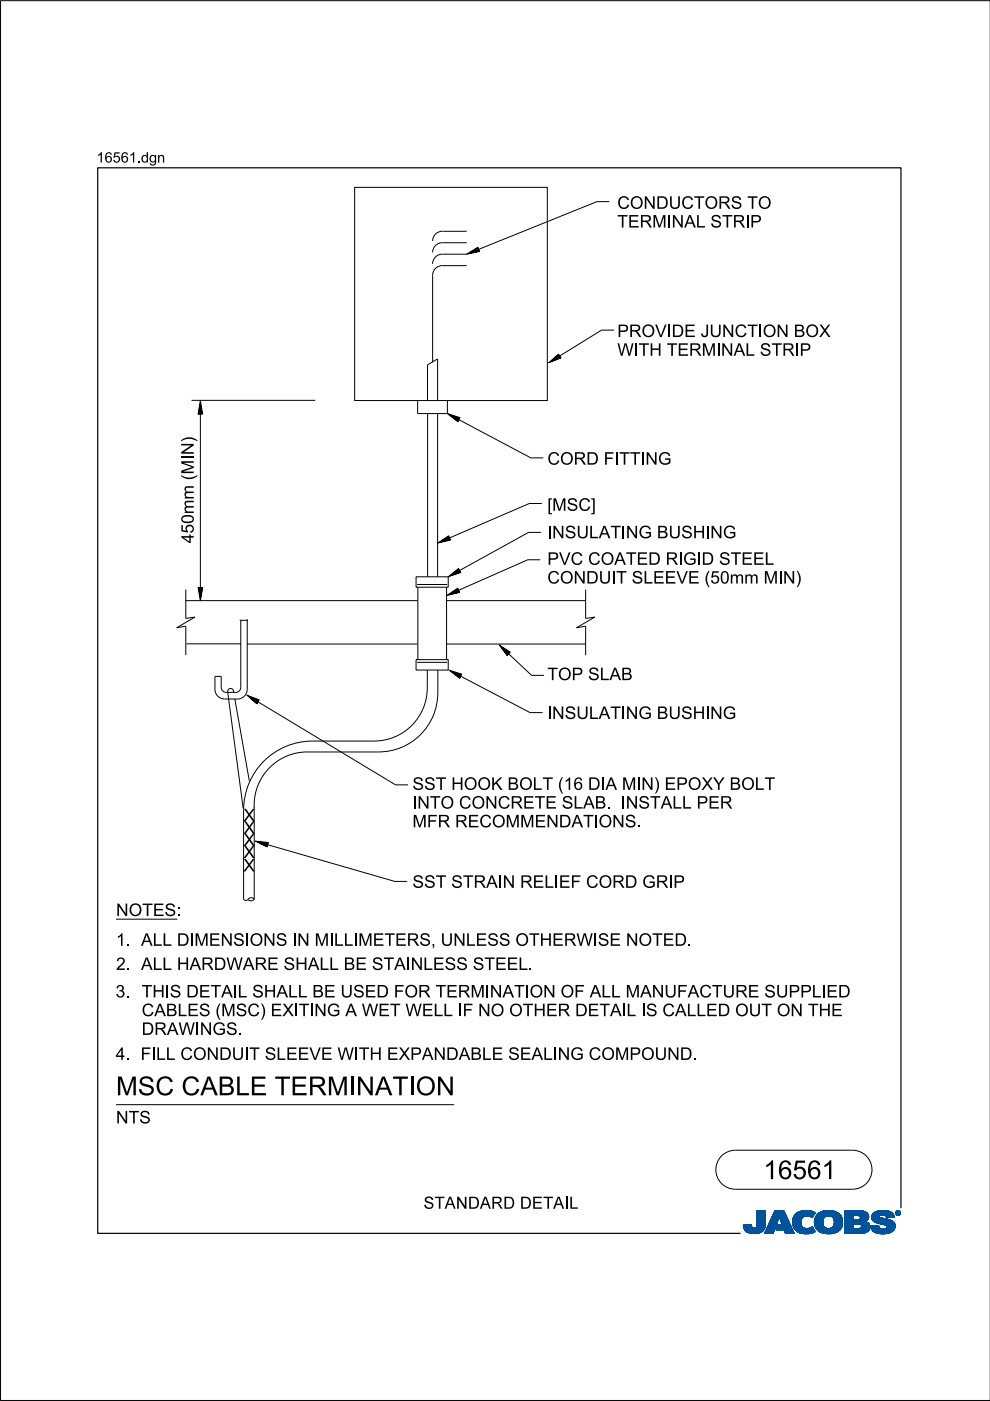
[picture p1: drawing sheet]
<svg xmlns="http://www.w3.org/2000/svg" width="210mm" height="297mm" viewBox="0 0 210 297" stroke-linecap="round" stroke-linejoin="round" font-family="sans-serif">
<defs><g id="words">
<g font-size="4">
<text x="24.6" y="232.2">M</text>
<text x="29.2" y="232.2">SC CABLE TERM</text>
<text x="73.9" y="232.2">I</text>
<text x="79.5" y="232.2">ATI</text>
<text x="88.1" y="232.2">ON</text>
<text x="161.9" y="250">16561</text>
</g>
<g font-size="2.6">
<text x="130.9" y="44.3">CON</text>
<text x="139.1" y="44.3">DUCTORS TO</text>
<text x="130.9" y="48.2">TERM</text>
<text x="141.4" y="48.2">I</text>
<text x="145.1" y="48.2">ALSTRI</text>
<text x="159.1" y="48.2">P</text>
<text x="130.9" y="71.5">PROVI</text>
<text x="142.4" y="71.5">DE JUN</text>
<text x="155.8" y="71.5">CTI</text>
<text x="161.7" y="71.5">ON</text>
<text x="168.3" y="71.5">BOX</text>
<text x="135.4" y="75.4">TH</text>
<text x="141.4" y="75.4">TERM</text>
<text x="151.8" y="75.4">I</text>
<text x="155.5" y="75.4">ALSTRI</text>
<text x="169.5" y="75.4">P</text>
<text x="116.1" y="98.5">CORD FI</text>
<text x="131.3" y="98.5">TTI</text>
<text x="136.8" y="98.5">N</text>
<text x="139.5" y="98.5">G</text>
<text x="116" y="108.3">[</text>
<text x="117.1" y="108.3">M</text>
<text x="120.2" y="108.3">SC]</text>
<text x="41.1" y="115.2" transform="rotate(-90 41.1 115.2)">450mm (MIN)</text>
<text x="116" y="114.1">I</text>
<text x="116" y="119.8">PVC COATED RI</text>
<text x="119.7" y="114.1">SULATI</text>
<text x="132.7" y="114.1">N</text>
<text x="135.4" y="114.1">G BUSH</text>
<text x="144.8" y="119.8">GI</text>
<text x="148.7" y="119.8">D STEEL</text>
<text x="149.6" y="114.1">I</text>
<text x="153.3" y="114.1">G</text>
<text x="116" y="123.7">CON</text>
<text x="124.3" y="123.7">DUI</text>
<text x="130.6" y="123.7">T SLEEVE (</text>
<text x="150.6" y="123.7">50mm M</text>
<text x="165" y="123.7">I</text>
<text x="168.7" y="123.7">)</text>
<text x="116" y="144.2">TOP SLAB</text>
<text x="116" y="152.4">I</text>
<text x="119.7" y="152.4">SULATI</text>
<text x="132.7" y="152.4">N</text>
<text x="135.4" y="152.4">G BUSH</text>
<text x="149.5" y="152.4">I</text>
<text x="153.2" y="152.4">G</text>
<text x="87.4" y="167.5">SST H</text>
<text x="98.3" y="167.5">OOK BOLT (</text>
<text x="119.5" y="167.5">16DI</text>
<text x="128.4" y="167.5">A M</text>
<text x="134.9" y="167.5">I</text>
<text x="138.6" y="167.5">)EPOXY BOLT</text>
<text x="87.4" y="171.4">I</text>
<text x="91.1" y="171.4">TO CON</text>
<text x="105.5" y="171.4">CRETE SLAB.I</text>
<text x="132.7" y="171.4">N</text>
<text x="135.4" y="171.4">STALLPER</text>
<text x="51.6" y="174.1">X</text>
<text x="51.6" y="176.8">X</text>
<text x="51.6" y="179.4">X</text>
<text x="87.4" y="175.4">M</text>
<text x="90.5" y="175.4">FR RECOM</text>
<text x="110.3" y="175.4">M</text>
<text x="113.3" y="175.4">EN</text>
<text x="118.5" y="175.4">DATI</text>
<text x="126.9" y="175.4">ON</text>
<text x="132.5" y="175.4">S.</text>
<text x="51.6" y="184.8">X</text>
<text x="51.6" y="181.9">X</text>
<text x="87.4" y="188.2">SST STRAI</text>
<text x="106.6" y="188.2">N</text>
<text x="110.3" y="188.2">RELI</text>
<text x="118.5" y="188.2">EF CORD GRI</text>
<text x="142.8" y="188.2">P</text>
<text x="24.6" y="194.2">N</text>
<text x="27.3" y="194.2">OTES:</text>
<text x="24.6" y="200.5">1. ALLDI</text>
<text x="41.2" y="200.5">M</text>
<text x="44.3" y="200.5">EN</text>
<text x="49.4" y="200.5">SI</text>
<text x="52.9" y="200.5">ON</text>
<text x="63" y="200.5">N</text>
<text x="66.7" y="200.5">M</text>
<text x="70.8" y="200.5">L</text>
<text x="76" y="200.5">M</text>
<text x="79" y="200.5">ETERS,UN</text>
<text x="98.8" y="200.5">LESS OTH</text>
<text x="117.1" y="200.5">ERW I</text>
<text x="126.7" y="200.5">SE N</text>
<text x="135.4" y="200.5">OTED.</text>
<text x="24.6" y="205.7">2. ALLH</text>
<text x="40.2" y="205.7">ARDW ARE SH</text>
<text x="65.3" y="205.7">ALLBE STAI</text>
<text x="87.1" y="205.7">N</text>
<text x="89.7" y="205.7">LESS STEEL.</text>
<text x="24.5" y="211.5">3. TH</text>
<text x="30" y="215.4">CABLES (</text>
<text x="35" y="211.5">I</text>
<text x="36" y="211.5">S DETAI</text>
<text x="46.9" y="215.4">M</text>
<text x="50" y="215.4">SC)EXI</text>
<text x="50.4" y="211.5">LSH</text>
<text x="58.6" y="211.5">ALLBE USED FOR TERM</text>
<text x="63.3" y="215.4">TI</text>
<text x="66.6" y="215.4">N</text>
<text x="69.3" y="215.4">G A W ET W ELLI</text>
<text x="98.1" y="215.4">F N</text>
<text x="102.8" y="211.5">I</text>
<text x="104.1" y="215.4">O OTH</text>
<text x="106.5" y="211.5">ATI</text>
<text x="112.3" y="211.5">ON</text>
<text x="115.8" y="215.4">ER DETAI</text>
<text x="118.9" y="211.5">OF ALLM</text>
<text x="132.8" y="215.4">LI</text>
<text x="135.7" y="211.5">AN</text>
<text x="136.9" y="215.4">S CALLED OUT ON</text>
<text x="140.9" y="211.5">UFACTURE SUPPLI</text>
<text x="171.3" y="215.4">TH</text>
<text x="175.2" y="211.5">ED</text>
<text x="176.2" y="215.4">E</text>
<text x="30" y="219.4">DRAW I</text>
<text x="42.4" y="219.4">N</text>
<text x="45" y="219.4">GS.</text>
<text x="24.5" y="224.7">4. FILCON</text>
<text x="33.1" y="224.7">L</text>
<text x="46.5" y="224.7">DUI</text>
<text x="52.8" y="224.7">T SLEEVE W I</text>
<text x="76.1" y="224.7">TH</text>
<text x="82" y="224.7">EXPAN</text>
<text x="94.6" y="224.7">DABLE SEALI</text>
<text x="118.2" y="224.7">N</text>
<text x="120.9" y="224.7">G COM</text>
<text x="133.5" y="224.7">POUN</text>
<text x="144.1" y="224.7">D.</text>
<text x="24.6" y="238.2">N</text>
<text x="27.3" y="238.2">TS</text>
<text x="89.8" y="256.3">STAN</text>
<text x="99.2" y="256.3">DARD DETAI</text>
<text x="120.6" y="256.3">L</text>
</g>
<g font-size="2.2">
<text x="20.5" y="34.5">16561.</text>
<text x="29.9" y="34.5">dgn</text>
</g>
</g></defs>
<g fill="none" stroke="#00539a" stroke-width=".21">
<path d="M157.6 259.8h1.7M157.6 259.9h1.7M157.6 259.9l1.7 .1M157.6 260h1.8M158.1 259.7h1.2M159.3 259.7h-1.7l.1 .7M159.3 259.7h-.9M159.3 259.7l.1 .3M159.4 260l.1 .3M160.4 260l-.2 .3h2M160.5 259.6h1.8M160.5 259.6l-.1 .4"/>
<path d="M160.5 259.7h1.8M160.5 256.7v2.9M160.5 256.9h1.8M160.5 257.5h1.8M160.5 256.7h1.8v2.7M160.5 256.8h1.8M160.5 256.8l1.8 .1M160.5 256.9l1.8 .1M160.5 257h1.8M160.5 257.1h1.8M160.5 257.2h1.8M160.5 257.2l1.8 .1"/>
<path d="M160.5 257.3h1.8M160.5 257.4h1.8M160.5 257.4l1.8 .1M160.5 257.6h1.8M160.5 257.6l1.8 .1M160.5 257.7h1.8M160.5 257.8h1.8M160.5 257.9h1.8M160.5 258h1.8M160.5 258.1h1.8M160.5 258.1l1.8 .1M160.5 258.2h1.8"/>
<path d="M160.5 258.3h1.8M160.5 258.3l1.8 .1M160.5 258.4h1.8M160.5 258.5h1.8M160.5 258.5l1.8 .1M160.5 258.6h1.8M160.5 258.6l1.8 .1M160.5 258.7h1.8M160.5 258.8h1.8M160.5 258.9h1.8M160.5 259h1.8M160.5 259.1h1.8"/>
<path d="M160.5 259.2h1.8M160.5 259.3h1.8M160.5 259.8h1.8M162.2 260h-1.8M162.2 259.9v.3M162.2 259.9h-1.8M162.2 259.8h-1.7M162.3 259.4l-.1 .5M162.3 259.4v-2.7h-1.8v2.9M162.3 259.5h-1.8M162.3 259.6h-1.8M162.3 256.7l-1.8 .1"/>
<path d="M162.3 259.4h-1.8M163.7 258.1h3.1M163.7 258h3.1M163.7 257.9h3M163.8 257.8h2.9M163.8 257.7h2.9M163.8 257.7h2.8M163.9 257.6h2.7M163.9 257.5h2.7M164 257.4h2.5M164 257.3h2.5M164.1 257.2h2.3"/>
<path d="M164.1 257.1h2.3M164.1 257h2.3M164.2 257h2.1M164.2 256.9h2.1M164.2 256.8h2.1M164.3 256.7h1.9l2.2 4.8h-1.9l-.3-.8h-1.7l.4-1h1l-.7-1.7-1.3 3.5h-1.8zM164.5 260h-1.7M164.5 259.9l-1.7 .1M164.5 259.9h-1.7M164.5 259.8l-1.7 .1M164.6 259.8h-1.7M164.6 259.7l-1.7 .1"/>
<path d="M164.6 259.7h-1.7M164.6 259.6h-1.7M164.6 259.5l-1.6 .1M164.7 259.5h-1.7M164.7 259.4l-1.7 .1M164.7 259.4h-1.7M164.7 259.3l-1.6 .1M164.7 259.3h-1.6M164.8 259.2l-1.7 .1M164.8 259.2h-1.7M164.8 259.1l-1.6 .1M164.8 260h2.9"/>
<path d="M164.8 259.1h-1.6M164.8 259.9h2.9M164.8 259l-1.6 .1M164.9 259.9h2.7M164.9 259h-1.7M164.9 259.8h2.7M164.9 258.9h-1.6M164.9 258.8h-1.6M164.9 259.7h2.7M164.9 259.7l-.4 1 3.6 .1M165 258.7h-1.6M165 258.6l-1.6 .1"/>
<path d="M165 258.6h-1.6M165 258.5l-1.6 .1M165 258.5h-1.6M165.1 258.4l-1.6 .1M165.1 258.4h-1.6M165.1 258.3l-1.6 .1M165.1 258.3h-1.6M165.1 258.2l-1.5 .1M165.1 258.2h-1.5M165.2 258.1l-1.6 .1M165.2 258.1h-1.6M165.2 258l.7 1.7h-1"/>
<path d="M165.2 258l.7 1.7M165.3 258.1h1.5M165.3 258.1l1.6 .1M165.3 258.2h1.6M165.3 258.2l1.6 .1M165.3 258.3h1.6M165.4 258.3l1.6 .1M165.4 258.4h1.6M165.4 258.4l1.6 .1M165.4 258.5h1.6M165.4 258.5l1.7 .1M165.4 258.6h1.7"/>
<path d="M165.5 258.6l1.6 .1M165.5 258.7h1.6M165.5 258.8h1.7M165.5 258.9h1.7M165.6 258.9h1.6M165.6 259h1.7M165.6 259l1.7 .1M165.6 259.1h1.7M165.6 259.1l1.7 .1M165.7 259.2h1.7M165.7 259.2l1.7 .1M165.7 259.3h1.7"/>
<path d="M165.7 259.3l1.7 .1M165.7 259.4h1.7M165.8 259.4l1.7 .1M165.8 259.5h1.7M165.8 259.5l1.7 .1M165.8 259.6h1.7M166.2 256.7l2.2 4.8M166.2 256.8l-1.9-.1-2.2 4.8h1.8l1.3-3.5M168 258.9l.4 1.5M168 258.9h1.8M168 259h1.8M168 259.1h1.8"/>
<path d="M168 259.2h1.8M168 259.2l1.8 .1M168 259.3h1.8M168 259.3l1.8 .1M168.1 259.4h1.8M168.1 259.5h1.7M168.1 259.4l1.7 .1M168.1 259.5l1.8 .1M168.1 259.6h1.8M168.1 259.7h1.8M168.1 259.7l1.8 .1M168.1 259.8h1.8"/>
<path d="M168.1 259.8l1.8 .1M168.2 260h1.8M168.2 259.9h1.8M168.3 258l-.3 .9M168.9 257.3l-.6 .7M169.1 257.1h3.6M169.2 257h3.4M169.4 256.9h3.1M169.5 256.9h2.9M169.8 256.8h2.4M169.8 259.1a1.33 1.33 0 0 0 .8 1.4 1.33 1.33 0 0 0 1.5-.3l.2-.1M169.8 259.1h-1.8"/>
<path d="M169.8 259l-1.8 .1M169.9 258.8l-1.9 .1M169.9 258.8h-1.9M169.9 258.7h-1.9M169.9 258.6h-1.8M169.9 258.6l-1.9 .1M169.9 258.5l-1.8 .1M169.9 258.5h-1.8M169.9 258.4l-1.8 .1M170 258.4h-1.9M170 258.4l-.2 .7M170 258.3l-1.8 .1"/>
<path d="M170 258.3h-1.8M170 258.2l-1.8 .1M170.1 258.2h-1.9M170.1 258.1l-.1 .3M170.1 258.1l-1.9 .1M170.2 258.1h-2M170.3 258h-2.1M170.3 256.7l-1.4 .5M170.3 256.7h1.5M170.3 256.7a4 4 0 0 1 2.5 .4M170.4 258h-2.1M170.4 257.9h-2.1"/>
<path d="M170.6 257.8l-2.3 .1M170.6 257.9l-.5 .2M170.8 257.8h-2.5M171.4 257.8h1M171.5 256.7l-1.7 .1M171.5 256.7l.6 .1M171.7 257.8h.7M171.8 257.9h.6M171.9 258h.4M172.1 258.1h.2M172.2 258.1h.1M172.3 258h-.3"/>
<path d="M172.4 257.7l-4 .1M172.5 257.7h-4.1M172.5 257.6l-4 .1M172.5 257.6h-4M172.6 257h-3.3M172.6 257.5l-4.1 .1M172.6 257.5h-4M172.6 257.4l-4 .1M172.7 257.4h-4M172.7 259h1.8M172.7 259.2h1.8M172.7 259.3h1.8"/>
<path d="M172.7 259.3l1.8 .1M172.7 259.4h1.8M172.7 257.3l-3.9 .1M172.7 259.5h1.8M172.7 259.5l1.8 .1M172.7 259.6h1.8M172.7 259.7h1.8M172.7 258.6h1.8M172.7 257.3h-3.9M172.8 259.8h1.8M172.8 257.2l-3.9 .1M172.8 259.9h1.8"/>
<path d="M172.8 259.9l.3 .6M172.8 259.8l1.8 .1M172.8 259.9l1.8 .1M172.8 257.2h-3.9M172.8 260h1.8M172.8 257.1l-.6 1.1a1.75 1.75 0 0 0-1.6-.3M172.9 257.1l-3.9 .1M173 257.8l-.3 1.3h1.8M173 257.8h5.3M173.1 257.7h5.2M173.1 257.7h5.1M173.1 257.6h5.1"/>
<path d="M173.2 257.6h4.9M173.2 257.5h4.8M173.4 257.4h4.6M173.4 257.4h4.5M173.5 257.3h4.4M173.6 257.2l4.2 .1M173.6 257.2h4.1M173.7 257.1l4 .1M173.8 257.1h3.8M173.9 257h3.5M174 257h3.3M174.1 256.9h3.2"/>
<path d="M174.2 256.9h2.8M174.4 256.8h2.6M174.5 259h-1.8M174.5 259.2a1.15 1.15 0 0 0 1.3 1.3M174.5 259.2l-1.8-.1 .1 .8M174.5 258.9l-1.8 .1M174.5 258.9h-1.8M174.5 258.8l-1.8 .1M174.5 258.7l-1.8 .1M174.5 258.7h-1.8M174.5 258.6l-1.8 .1M174.5 258.5l-1.8 .1"/>
<path d="M174.6 258.5h-1.9M174.6 256.8h1.9M174.6 258.4l-.1 .8M174.6 258.4h-1.8M174.6 258.4l-1.9 .1M174.6 258.3l-1.8 .1M174.6 258.3h-1.8M174.7 258.2h-1.9M174.7 258.1l-.1 .3M174.8 258.1l-2 .1M174.8 258.1h-1.9M174.9 256.7a3.2 3.2 0 0 1 3.6 1.4l.1 .8-.1 1.1"/>
<path d="M174.9 258l-1.9 .1M175 258h-2M175.1 257.9l-.4 .2M175.1 257.9h-2.1M175.2 257.9h-2.2M175.5 256.7h.7M175.7 257.8l-.6 .1M175.7 257.8l.6 .1M175.7 257.8h-2.7M176 257.8h2.4M176.2 257.9h2.2M176.3 257.9l.5 .5"/>
<path d="M176.4 258h2M176.4 256.7h-1.5a2.68 2.68 0 0 0-1.9 1.1M176.5 258l2 .1M176.5 258.1h2M176.6 258.1h1.9M176.6 258.2h1.9M176.7 258.2l1.8 .1M176.7 258.3h1.8M176.7 258.3l1.9 .1M176.7 259.9h1.8M176.7 258.4h1.9M176.8 258.4l.1 .5"/>
<path d="M176.8 258.4l1.8 .1M176.8 258.5h1.8M176.8 258.6h1.8M176.9 258.8h1.7M176.9 258.8l1.8 .1M176.9 258.7h1.7M176.9 259.4h1.8M176.9 259.2l1.8 .1M176.9 259.1h1.8M176.9 259.2h1.8M176.9 258.9v.3M176.9 259.2a1.11 1.11 0 0 1-1.1 1.3"/>
<path d="M176.9 259h1.8M176.9 258.9h1.8M176.9 259.3h1.8M176.9 259.3l1.8 .1M178 257.4l-4.7 .1M178.4 257.9h-2.1l.5 .5M178.5 259.7l-1.7 .1M178.5 259.8l-1.8 .1M178.5 259.8h-1.7M178.5 260l-.2 .5M178.5 259.9l-1.8 .1M178.5 260h-1.8"/>
<path d="M178.6 259.7h-1.8M178.6 258.5l-1.8 .1M178.6 259.6h-1.8M178.6 259.5l-1.8 .1M178.6 259.5h-1.8M178.7 259.4h-1.8M179.1 259.7h1.8M179.1 259.5h5.2M179.1 256.9h4.4M179.1 257.5h5M179.1 256.8h4M179.1 256.8h3.4"/>
<path d="M179.1 257h4.5M179.1 257.1h4.7M179.1 257.1l4.7 .1M179.1 257.2h4.8M179.1 257.2l4.8 .1M179.1 257.3h4.8M179.1 257.3l4.9 .1M179.1 257.4h4.9M179.1 257.4l5 .1M179.1 257.6h5M179.1 257.6l5 .1M179.1 257.7h5"/>
<path d="M179.1 257.7l1.8 .1M179.1 257.8h1.8M179.1 257.9h1.8M179.1 258h1.8M179.1 258.1h1.8M179.1 258.2h1.8M179.1 258.3h1.8M179.1 258.4h1.8M179.1 258.5h1.8M179.1 258.5l1.8 .1M179.1 258.6h4.8M179.1 258.7h4.7"/>
<path d="M179.1 258.7h4.6M179.1 258.8h4.5M179.1 258.9h4.5M179.1 258.9h4.3M179.1 259h4.4M179.1 259l4.5 .1M179.1 259.1h4.6M179.1 259.1l4.7 .1M179.1 259.2h4.8M179.1 259.2l4.9 .1M179.1 259.3h5M179.1 259.3l5.1 .1"/>
<path d="M179.1 259.4h5.1M179.1 259.4l5.1 .1M179.1 259.5l1.8 .1M179.1 259.6h1.8M179.1 259.8h1.8M179.1 259.9h1.8M179.1 260h1.8M180.9 257.7v.9M181.8 259.5h-.9v1v-1M181.8 259.5h.2M181.8 259.5l.8 .3M182.1 257.7l2.1 .1"/>
<path d="M182.2 257.8h2M182.2 259.5l2.1 .1M182.3 258.5h1.7M182.3 258.5l-1.4 .1M182.3 257.9h1.9M182.4 257.9h1.8M182.4 257.9v.1M182.4 257.9l-.4-.2h-1.1v.9M182.4 258h1.8M182.4 258v.3M182.4 258.3l-.1 .2M182.4 259.6h1.9"/>
<path d="M182.4 258.1h1.8M182.4 258.1l1.8 .1M182.4 258.2h1.8M182.5 259.7h1.9M182.5 256.9l1.1 .1M182.5 259.7l1.9 .1M182.6 259.8h1.8M182.6 259.8v.4l-.2 .2M182.7 259.9h1.7M182.9 256.8h-3.8v4.7M183.3 256.9l-4.2-.1v4.7M183.6 257l.4 .4"/>
<path d="M183.9 259.2l.2 .2M184 258.5l-2.1 .1M184 258.5h-1.8M184 257.4l.1 .2M184.1 258.4l-.8 .6 .6 .2M184.1 258.4h-1.8M184.1 258.3l-1.7 .1M184.1 258.3h-1.7M184.1 257.6l.1 .6M184.1 258.2l-1.7 .1M184.1 259.4l.3 .5v.6M184.2 258.2l-.1 .2"/>
<path d="M184.2 258h-1.8M184.4 259.9h-1.7M184.5 260h-1.8M184.6 259.9v.2M184.6 259.9h1.7M184.6 260h1.7M184.8 258.1h1.7M184.8 258l.2 .7M184.8 258h1.7M184.8 258.3h2.5M184.8 258.3l2.8 .1M184.8 258.1l1.8 .1"/>
<path d="M184.8 258.2h2M184.8 258.4h3M184.8 258.4l3.2 .1M184.9 258.2l2.1 .1M184.9 257.6h4.6M184.9 258.5h3.4M184.9 258.5l3.6 .1M184.9 258.6h3.7M184.9 257.5h4.5M185 257.5h4.4M185 258.6l3.7 .1M185 258.7h3.9"/>
<path d="M185 258.7l.6 .4M185 257.4h4.3M185 257.4h4.4M185.1 258.7l3.9 .1M185.1 258.8h.7M185.1 257.3h4.1M185.2 258.9h.6M185.2 258.9l4.1 .1M185.3 257.2h3.9M185.3 259h4M185.3 257.1l3.8 .1M185.4 257.1h3.7"/>
<path d="M185.4 259l4 .1M185.5 257h3.5M185.5 259.1h4M185.6 259.1l3.9 .1M185.6 259.1l.5 .2M185.7 259.2h3.9M185.7 256.9h3M185.8 259.2l3.8 .1M185.8 258.9h3.4M185.9 258.8h3.2M185.9 256.8h2.7M185.9 256.8l-.8 .5-.3 .7"/>
<path d="M185.9 256.8l.7-.1a3.3 3.3 0 0 1 2.7 .6h-4.2M186 259.3h3.6M186.1 256.8h2.3M186.1 259.4h3.6M186.1 259.3l1.5 .4 .4 .2M186.3 259.8l-.5 .1M186.3 259.8l-1.7 .1M186.3 259.8v.3M186.3 259.4h3.4M186.4 257.9h-1.6M186.4 257.9l.1 .1M186.5 257.9h-1.7"/>
<path d="M186.5 257.8h-1.7M186.5 258v.1M186.5 257.8l-.1 .1M186.5 257.7h-1.6M186.5 259.4l3.2 .1M186.5 258.1l.1 .1M186.6 257.6l-1.7 .1M186.6 258.2l.4 .1M186.7 256.7h.8M186.7 259.5h3M186.9 257.6h-2M186.9 259.5l2.9 .1"/>
<path d="M187 258.3l1.7 .4 .9 .6M187.2 259.6h2.6M187.3 257.6h2.2M187.4 259.7h2.4M187.6 257.6l1.9 .1M187.6 259.7h2.2M187.6 257.7h2M187.7 257.7a1.07 1.07 0 0 0-1.2 .1M187.7 257.7l.1 .1M187.7 257.8h1.9M187.8 257.8h1.7M187.8 256.7h-1.3"/>
<path d="M187.8 257.8l.1 .4M187.8 257.9h1.7M187.8 257.9h1.8M187.9 258h1.7M187.9 258l1.7 .1M187.9 258.1h1.1M187.9 258.1h1.7M187.9 259.9h1.9M188 259.9l.1 .2M188 260h1.8M188.1 257h-2.6M188.2 257h.6"/>
<path d="M188.7 256.9h-2.9M189.3 257.3l.3 .8-1.7 .1M189.6 259.3l.2 .4v.6M189.8 259.9l-1.8 .1M189.8 259.8h-2.1M189.8 259.8h-1.9M189.9 257.2v.1M189.9 257.1h.1M189.9 257.2h.1M189.9 257.3h.1M189.9 257.3l.2 .3M190 257.4h.1"/>
<path d="M190 257.4l.1 .1M190 257.5h.2M190 257.2v.1M190 257.2l.2 .3M190 257.3l.2 .2M190 257.1h-.1M190 257h-.1M190.1 257h-.2M190.1 257.5l.2 .1M190.1 256.9h-.1M190.1 257.6h.6M190.2 256.8l-.1 .1"/>
<path d="M190.2 257.5l.2 .1M190.2 257.5l-.1 .1M190.2 257.6h.4M190.2 256.9h.4M190.2 256.9h.4l-.1 .3 .2 .3-.3-.3-.2 .3zM190.2 256.9v.6l.1-.3 .3 .3M190.2 257h.4M190.2 257.1h.1M190.2 257.1h.5M190.2 257.2h.5M190.2 257.2l.3 .1M190.2 257.3h.1"/>
<path d="M190.2 257.4h.1M190.2 257.4l.1 .1M190.2 256.8h-.1M190.3 257h.2v.1l-.2 .1zM190.3 257v.2M190.3 257h-.1M190.4 257.2l.2 .3M190.4 257.6h.1M190.4 256.8h-.2l-.2 .4M190.4 256.7a.5 .5 0 0 1 .5 .5 .5 .5 0 0 1-.5 .5M190.4 256.8l.4 .2v.2M190.4 256.7a.5 .5 0 0 0-.5 .5 .5 .5 0 0 0 .5 .5l-.3-.1"/>
<path d="M190.4 256.8l.3 .1 .1 .3M190.4 256.7l-.4 .2-.1 .3M190.4 256.7v.1M190.4 257.6v.1M190.4 256.7l.3 .1 .2 .4M190.4 257h-.1l.1 .2M190.4 257l.2 .1-.2 .1M190.4 257h.1M190.5 257.3h.1M190.5 257.3l.1 .1M190.5 257.2l.2 .3M190.5 257.4h.1"/>
<path d="M190.5 257.1h.2M190.5 257.4l.2 .1M190.5 257l-.1 .2M190.5 256.7h-.3M190.6 257.5h.2M190.6 256.8h.1M190.6 257.1l-.1 .1M190.7 257.1h-.1M190.7 257.1l-.2 .1M190.7 257.1l-.5-.2v.6l.1-.3M190.7 257h-.1M190.7 256.8l.1 .1"/>
<path d="M190.7 256.8h-.6M190.7 256.9h.2M190.8 257h.1M190.8 257.6h-.2M190.8 257.2v.2l-.4 .2M190.8 257.2l-.1 .3-.3 .1M190.8 257.1h.1M190.8 257.2h.1M190.9 257.4l-.2 .1M190.9 257.4h-.1M190.9 257.3l-.1 .1M190.9 257.3h-.1"/>
<path d="M190.9 257.2h.1M190.9 257.2l-.1 .3-.4 .2M190.9 257.1h-.1M157.7 260.1h1.7M157.7 260l1.7 .1M157.7 260.2h1.8M157.7 260.2l1.8 .1M157.7 260.3h1.8M157.7 260.3l1.9 .1M157.7 260.4h4.4M157.7 260.4l.4 .5M157.7 260.4l4.4 .1"/>
<path d="M157.8 260.5h4.3M157.8 260.6h4.3M157.8 260.7h4.2M157.9 260.7h4.1M157.9 260.8h4M158 260.8h3.9M158 260.9h3.9M158.1 260.9h3.3M158.1 261h3.6M158.2 261h3.5M158.3 261.1h3.2M158.4 261.2h3.1"/>
<path d="M158.5 261.2h2.9M158.6 261.3h2.7M158.7 261.4h2.4M158.8 261.4h2.1M159.1 261.5h1.6M159.5 260.3l.3 .1 .4-.1M159.7 261.5h.7M160.9 261.4h.1M161.5 260.9h.2M161.6 261.1h-3.3M162.1 260.3l-2 .1M162.2 260.2l-1.9 .1"/>
<path d="M162.2 260.2a2.25 2.25 0 0 1-2.8 1.3l-.9-.2-.4-.4M162.2 260.2h-1.9M162.2 260.1l-1.8 .1M162.2 260.1h-1.8M162.2 260l-1.8 .1M164 261.4h-1.9M164 261.3l-1.9 .1M164 261.3h-1.8M164 261.2l-1.8 .1M164 261.2h-1.8M164.1 261.1l-1.9 .1M164.1 261.1h-1.8"/>
<path d="M164.1 261l-1.8 .1M164.1 261h-1.8M164.1 260.9l-1.8 .1M164.2 260.9h-1.8M164.2 260.8l-1.8 .1M164.2 260.8h-1.8M164.2 260.7l-1.8 .1M164.2 260.7h-1.7M164.2 260.6l-1.7 .1M164.3 260.6h-1.8M164.3 260.5h-1.8M164.3 260.4l-1.7 .1"/>
<path d="M164.3 260.4h-1.7M164.3 260.3l-1.7 .1M164.4 260.3h-1.8M164.4 260.2l-1.7 .1M164.4 260.2h-1.7M164.4 260.1l-1.7 .1M164.4 260.1h-1.7M164.5 260l-1.8 .1M164.5 260.7h3.5M164.6 260.7h3.4M164.6 260.6h3.4M164.6 260.5h3.4"/>
<path d="M164.6 260.5h3.3M164.6 260.4h3.3M164.7 260.4h3.2M164.7 260.3h3.2M164.7 260.3h3.1M164.7 260.2h3.1M164.8 260.1h3M164.8 260.1h2.9M166.3 260.8h1.8M166.3 260.8l1.8 .1M166.3 260.9h1.8M166.3 260.9l1.8 .1"/>
<path d="M166.3 261h1.9M166.3 261l1.9 .1M166.4 261.1h1.8M166.4 261.1l1.8 .1M166.4 261.2h1.9M166.4 261.2l1.9 .1M166.4 261.3h1.9M166.5 261.3l1.8 .1M166.5 261.4h1.9M166.5 261.5h1.9M166.5 261.5l-.3-.8 .3 .8h1.9M168.2 260l1.9 .1"/>
<path d="M168.2 260.1h1.9M168.2 260.1l1.9 .1M168.2 260.2h2M168.3 260.2l2 .1M168.3 260.3h2.1M168.3 260.3l2.2 .1M168.3 260.4h2.5M168.4 260.4l.6 .7M168.4 260.4l4.1 .1M168.5 260.5h4M168.5 260.6h4M168.6 260.7h4"/>
<path d="M168.6 260.7l4 .1M168.7 260.8h3.9M168.7 260.8l4 .1M168.8 260.9h3.9M168.9 260.9l3.8 .1M168.9 261h3.9M169 261l3.8 .1M169 261.1h3.9M169 261.1a4.2 4.2 0 0 0 3.8 0M169.1 261.1h3.8M169.2 261.2h3.5M169.3 261.3h3.2"/>
<path d="M169.5 261.4h2.8M169.6 261.4h2.6M170 261.5h2M170.6 261.6h.4M171.5 260.4h.9M171.6 260.4h.8M171.8 261.5h-1.5M171.8 260.3h.6M172 260.3h.3M172 260.2h.3M172.1 260.2h.2M172.2 260.1h.1"/>
<path d="M172.3 260.1l.6 1M172.6 261.2l-3.3 .1M172.8 260.1h1.9M172.9 260.1l1.9 .1M172.9 260.2h1.9M172.9 260.2l2 .1M172.9 260.3h2.2M173 260.3l2.1 .1M173 260.4h2.4M173 260.4h5.3M173.1 260.5h5.2M173.1 260.5l.7 .6 .8 .4"/>
<path d="M173.1 260.6h5.2M173.2 260.6h5M173.3 260.7h4.9M173.3 260.7h4.8M173.3 260.8h4.7M173.4 260.9h4.5M173.5 260.9h4.4M173.5 261h4.3M173.6 261h4.2M173.7 261.1h4M173.8 261.1h3.8M173.8 261.2h3.7"/>
<path d="M174 261.2h3.4M174.2 261.4h2.9M174.3 261.4h2.7M175.1 261.5h1.4M175.3 261.6h.4M176.6 260.2h1.9M177 261.4l-1 .2-1.4-.1h2.2M177.3 261.3h-3.3M178.1 260.8h-4.8M178.3 260.5l-.6 .6-.7 .3M178.3 260.4h-2.2M178.4 260.3l-2.2 .1"/>
<path d="M178.4 260.3h-2l-.6 .2M178.5 260.2l-2.1 .1M178.5 260.2h-2M178.5 260.1h-1.9M178.5 260l-1.9 .1M179.1 261.5h3.4M179.1 260.1h1.8M179.1 260.1l1.8 .1M179.1 260.2h1.8M179.1 260.2l1.8 .1M179.1 260.3h1.8M179.1 260.4h1.8"/>
<path d="M182.3 260.4h2.1M182.4 260.4h2M182.4 260.4l-.6 .1M183.1 261.4l-4 .1M183.4 261.3l-4.3 .1M183.5 261.3h-4.4M183.7 261.3h-.1M183.7 261.2l-4.6 .1M183.8 261.2h-4.7M183.9 261.1l-4.8 .1M184 261.1h-4.9M184 261l-4.9 .1"/>
<path d="M184.1 261l-.8 .4-1.1 .1M184.1 261h-5M184.1 260.9l-5 .1M184.2 260.9h-5.1M184.2 260.8l-5.1 .1M184.3 260.8h-5.2M184.3 260.7l-5.2 .1M184.3 260.7h-5.2M184.4 260.6l-5.3 .1M184.4 260.6h-5.3M184.4 260.5h-5.3M184.4 260.5l-.3 .5"/>
<path d="M184.4 260.4l-5.3 .1M184.5 260l-1.8 .1M184.5 260.2l-2 .1M184.5 260.3h-2M184.5 260.1h-1.9M184.5 260.2h-1.9M184.6 260l1.7 .1M184.6 260.1l.1 .3M184.6 260.1h1.8M184.6 260.2h1.8M184.6 260.1l1.8 .1M184.6 260.2l1.8 .1"/>
<path d="M184.7 260.3h1.8M184.7 260.3l1.8 .1M184.7 260.4a2.52 2.52 0 0 0 2.7 1.2M184.7 260.4h1.9M184.7 260.5h2M184.7 260.5h2.1M184.8 260.6h2.1M184.8 260.6h4.8M184.8 260.7h4.7M184.9 260.8h4.6M184.9 260.8h4.5M185 260.9h4.4"/>
<path d="M185.1 260.9h4.3M185.1 261h4.3M185.2 261.1h4M185.2 261.1h3.9M185.3 261.2h3.7M185.4 261.2h3.5M185.5 261.3h3.4M185.7 261.3h3.1M185.8 261.4h2.7M185.9 261.5h2.4M186.3 260.1a1.08 1.08 0 0 0 1.4 .5M186.4 261.5h1.6"/>
<path d="M186.6 261.6h.9M188 260.4h1.8M188 260.4l-.3 .2M188.1 260.3h1.7M188.1 260.1l-.1 .3M188.1 260.2h1.7M188.3 261.5l-.9 .1M188.9 261.3l-.6 .2M189.3 261.1h-4.1M189.4 260.9l-.5 .4M189.6 260.7h-4.8M189.7 260.6h-2"/>
<path d="M189.7 260.5h-1.9M189.7 260.5h-1.8M189.7 260.4h-1.7M189.7 260.3h-1.6M189.8 260.2h-1.7M189.8 260.3l-.4 .6M189.8 260.1h-1.7M189.8 260h-1.7"/>
<circle cx="190.4" cy="257.2" r=".51"/>
<circle cx="190.4" cy="257.2" r=".42"/>
</g>
<g fill="none" stroke="#000" stroke-width=".21">
<path d="M210 .1h-209.9v296.8h209.9M75.2 39.7h40.8v45.2h-40.8zM91.7 58.4v18.4M93.8 56.3a2.07 2.07 0 0 0-2.1 2.1M93.8 53.9a2.07 2.07 0 0 0-2.1 2.1M93.8 51.5a2.07 2.07 0 0 0-2.1 2M93.8 49a2.07 2.07 0 0 0-2.1 2.1M93.8 56.3h5.1M93.8 53.9h5.1M93.8 51.5h5.1M93.8 49h5.1M129.2 42.7h-2.6l-25.8 10.4 .3-.1 .1 .1-.8 .2 .8-.5 .2 .4-1.4 .3 1.2-.8 .4 .6-2.1 .4 1.8-1.1 .4 .7-2.8 .6 2.4-1.5 .4 .9"/>
<path d="M130.2 70h-2.7l-9.4 5.9 .2-.3 .1 .2-.7 .3 .6-.6 .3 .3-1.3 .6 1.1-1 .4 .5-2 .7 1.6-1.4 .5 .7-2.6 1 2.1-1.8 .5 .8M40.6 84.9h26.2M42 87.8h1l-.5-2.8-.5 2.8 .8-.1-.3-2.1-.4 2.1 .6-.1-.2-1.5-.3 1.4h.4l-.1-.9-.1 .8h.2l-.1-.3v.7M42.5 85v42.3M88.5 84.9v2.8h6.4v-2.8M90.7 87.7v34.6M92.8 84.8v-8.7l-2.2 1.3v7.5M92.8 87.7v34.6M97.1 89.4l.4-.8-2.6-.9 2.2 1.7 .3-.8-2-.6 1.6 1.3 .2-.6-1.4-.5 1.1 .9 .2-.4-.8-.3 .6 .5 .1-.2-.3-.1 15.8 8.5h2.7M114.6 118.7h-2.7l-15.3 6.7 .2-.1 .2 .1-.8 .2 .7-.5 .2 .4-1.4 .3 1.3-.8 .3 .6-2 .4 1.7-1.1 .4 .7-2.7 .7 2.4-1.6 .3 .9M114.7 112.9h-2.6l-15.3 8.4 .3-.2 .1 .1-.8 .3 .7-.5 .2 .3-1.3 .5 1.2-.9 .4 .4-2 .7 1.6-1.3 .5 .7-2.7 .9 2.2-1.8 .5 .9M114.9 106.8h-2.7l-17.5 7.5 .2-.1 .2 .1-.8 .2 .7-.5 .2 .4-1.4 .3 1.2-.8 .4 .5-2.1 .5 1.8-1.1 .4 .7-2.7 .6 2.3-1.5 .4 .9"/>
<path d="M39.4 127.3h49.1M39.4 125v6.1l1.9-.3-3.8 2.3 1.9-.3v6.1M39.5 136.5h11.6M42.5 124.6v.7l-.1-.3 .2-.1-.1 .8-.2-.8 .5-.1-.3 1.4-.2-1.4 .6-.1-.4 2-.4-2 .9-.1-.5 2.7-.5-2.7h1M50.8 131.5h1.7M52.4 136.5h36.1M52.4 131.3v14.8a2.07 2.07 0 0 1-2.1 2.1h-2.7a2.08 2.08 0 0 1-2-2.1v-2.7h1.3v2.4a1.04 1.04 0 0 0 1 1h2.1a1.03 1.03 0 0 0 1-1l.1-14.3M88.2 139.9h6.8v2.2h-6.8zM88.2 122.3h6.8v2.2h-6.8zM88.4 123.9h6.4M88.6 124.5v15.4M94.7 124.5v15.4"/>
<path d="M94.7 127.3h29.4M94.7 136.5h29.5M107.5 139l.7-.7-2.4-1.6 1.7 2.3 .5-.7-1.7-1.1 1.2 1.7 .3-.6-1.2-.8 .9 1.1 .3-.3-.8-.5 .5 .7 .1-.2-.3-.2 5.4 5.1h2.7M124.2 125v6.1l1.9-.3-3.9 2.3 2-.3v6.1M49.6 146.8a.66 .66 0 0 0-.6-.8 .66 .66 0 0 0-.7 .7l3.3 24.7M49.8 148.2l3.1 17.4M54.5 149.2l.5-.8-2.7-1 2.2 1.8 .3-.7-2-.8 1.6 1.4 .2-.6-1.3-.5 1 .9 .2-.4-.8-.3 .6 .5 .1-.2-.3-.1 29.8 18h2.6M79.3 157.1h-13a14.6 14.6 0 0 0-14.6 14.6M88.4 140.4h6.4M90.6 142.1a21.7 21.7 0 0 1-.3 6.4 11.3 11.3 0 0 1-11 8.6M92.8 146.9a12.5 12.5 0 0 1-12.5 12.5h-15.1a11.2 11.2 0 0 0-11.3 11.3v20a.9 .9 0 0 0-1.5 .2l-.5-.1-.2-.1M92.8 142.1v4.8"/>
<path d="M97.5 143.8l.4-.9-2.7-.8 2.3 1.7 .3-.8-2-.6 1.6 1.3 .2-.6-1.4-.5 1.1 .9 .2-.4-.8-.3 .6 .5v-.2l-.2-.1 15.3 8.1h2.6M51.6 171.7v19M53.8 171v.2M56.6 179.6l.3-1-2.8-.3 2.5 1.3 .2-.9-2.1-.2 1.9 1v-.7l-1.4-.1 1.2 .6 .1-.4-.8-.1 .7 .3v-.2h-.3l27.6 8h2.6M24.6 194.9h13M53.9 190.6l-.6 .4-.7-.3M24.6 234.2h71.7M153 245.1l1.3-.9 1.6-.3h24.8a4.1 4.1 0 0 1 4.2 4.1 4.1 4.1 0 0 1-4.2 4.1h-24.8a4.1 4.1 0 0 1-3.8-2.5 4.1 4.1 0 0 1 .9-4.5z"/>
</g>
<path d="M191 256.1v-220.5h-170.3v225.9h136.3" fill="none" stroke="#000" stroke-width=".25"/>
<g fill="#000">
<path d="M130.9 72.8h.4l.5 2.3 .6-2.3h.4l.6 2.3 .6-2.3h.3l-.7 2.6h-.3l-.7-2.3-.6 2.3h-.4z" fill-rule="evenodd"/>
<path d="M59 198a1.02 1.02 0 0 1 1.7 .6l-.4 .1a.63 .63 0 0 0-.6-.6 .63 .63 0 0 0-.6 .6l.2 .1a1.55 1.55 0 0 1 1.5 1 1.08 1.08 0 0 1-1.1 .8 1.08 1.08 0 0 1-1.1-.9h.4a.73 .73 0 0 0 .7 .6 .73 .73 0 0 0 .7-.6l-.4-.3a.98 .98 0 0 1-1.1-1.2z" fill-rule="evenodd"/>
<path d="M73.1 197.9h.4v2.3h1.3v.3h-1.7z" fill-rule="evenodd"/>
</g>
<use href="#words"/>
</svg>
